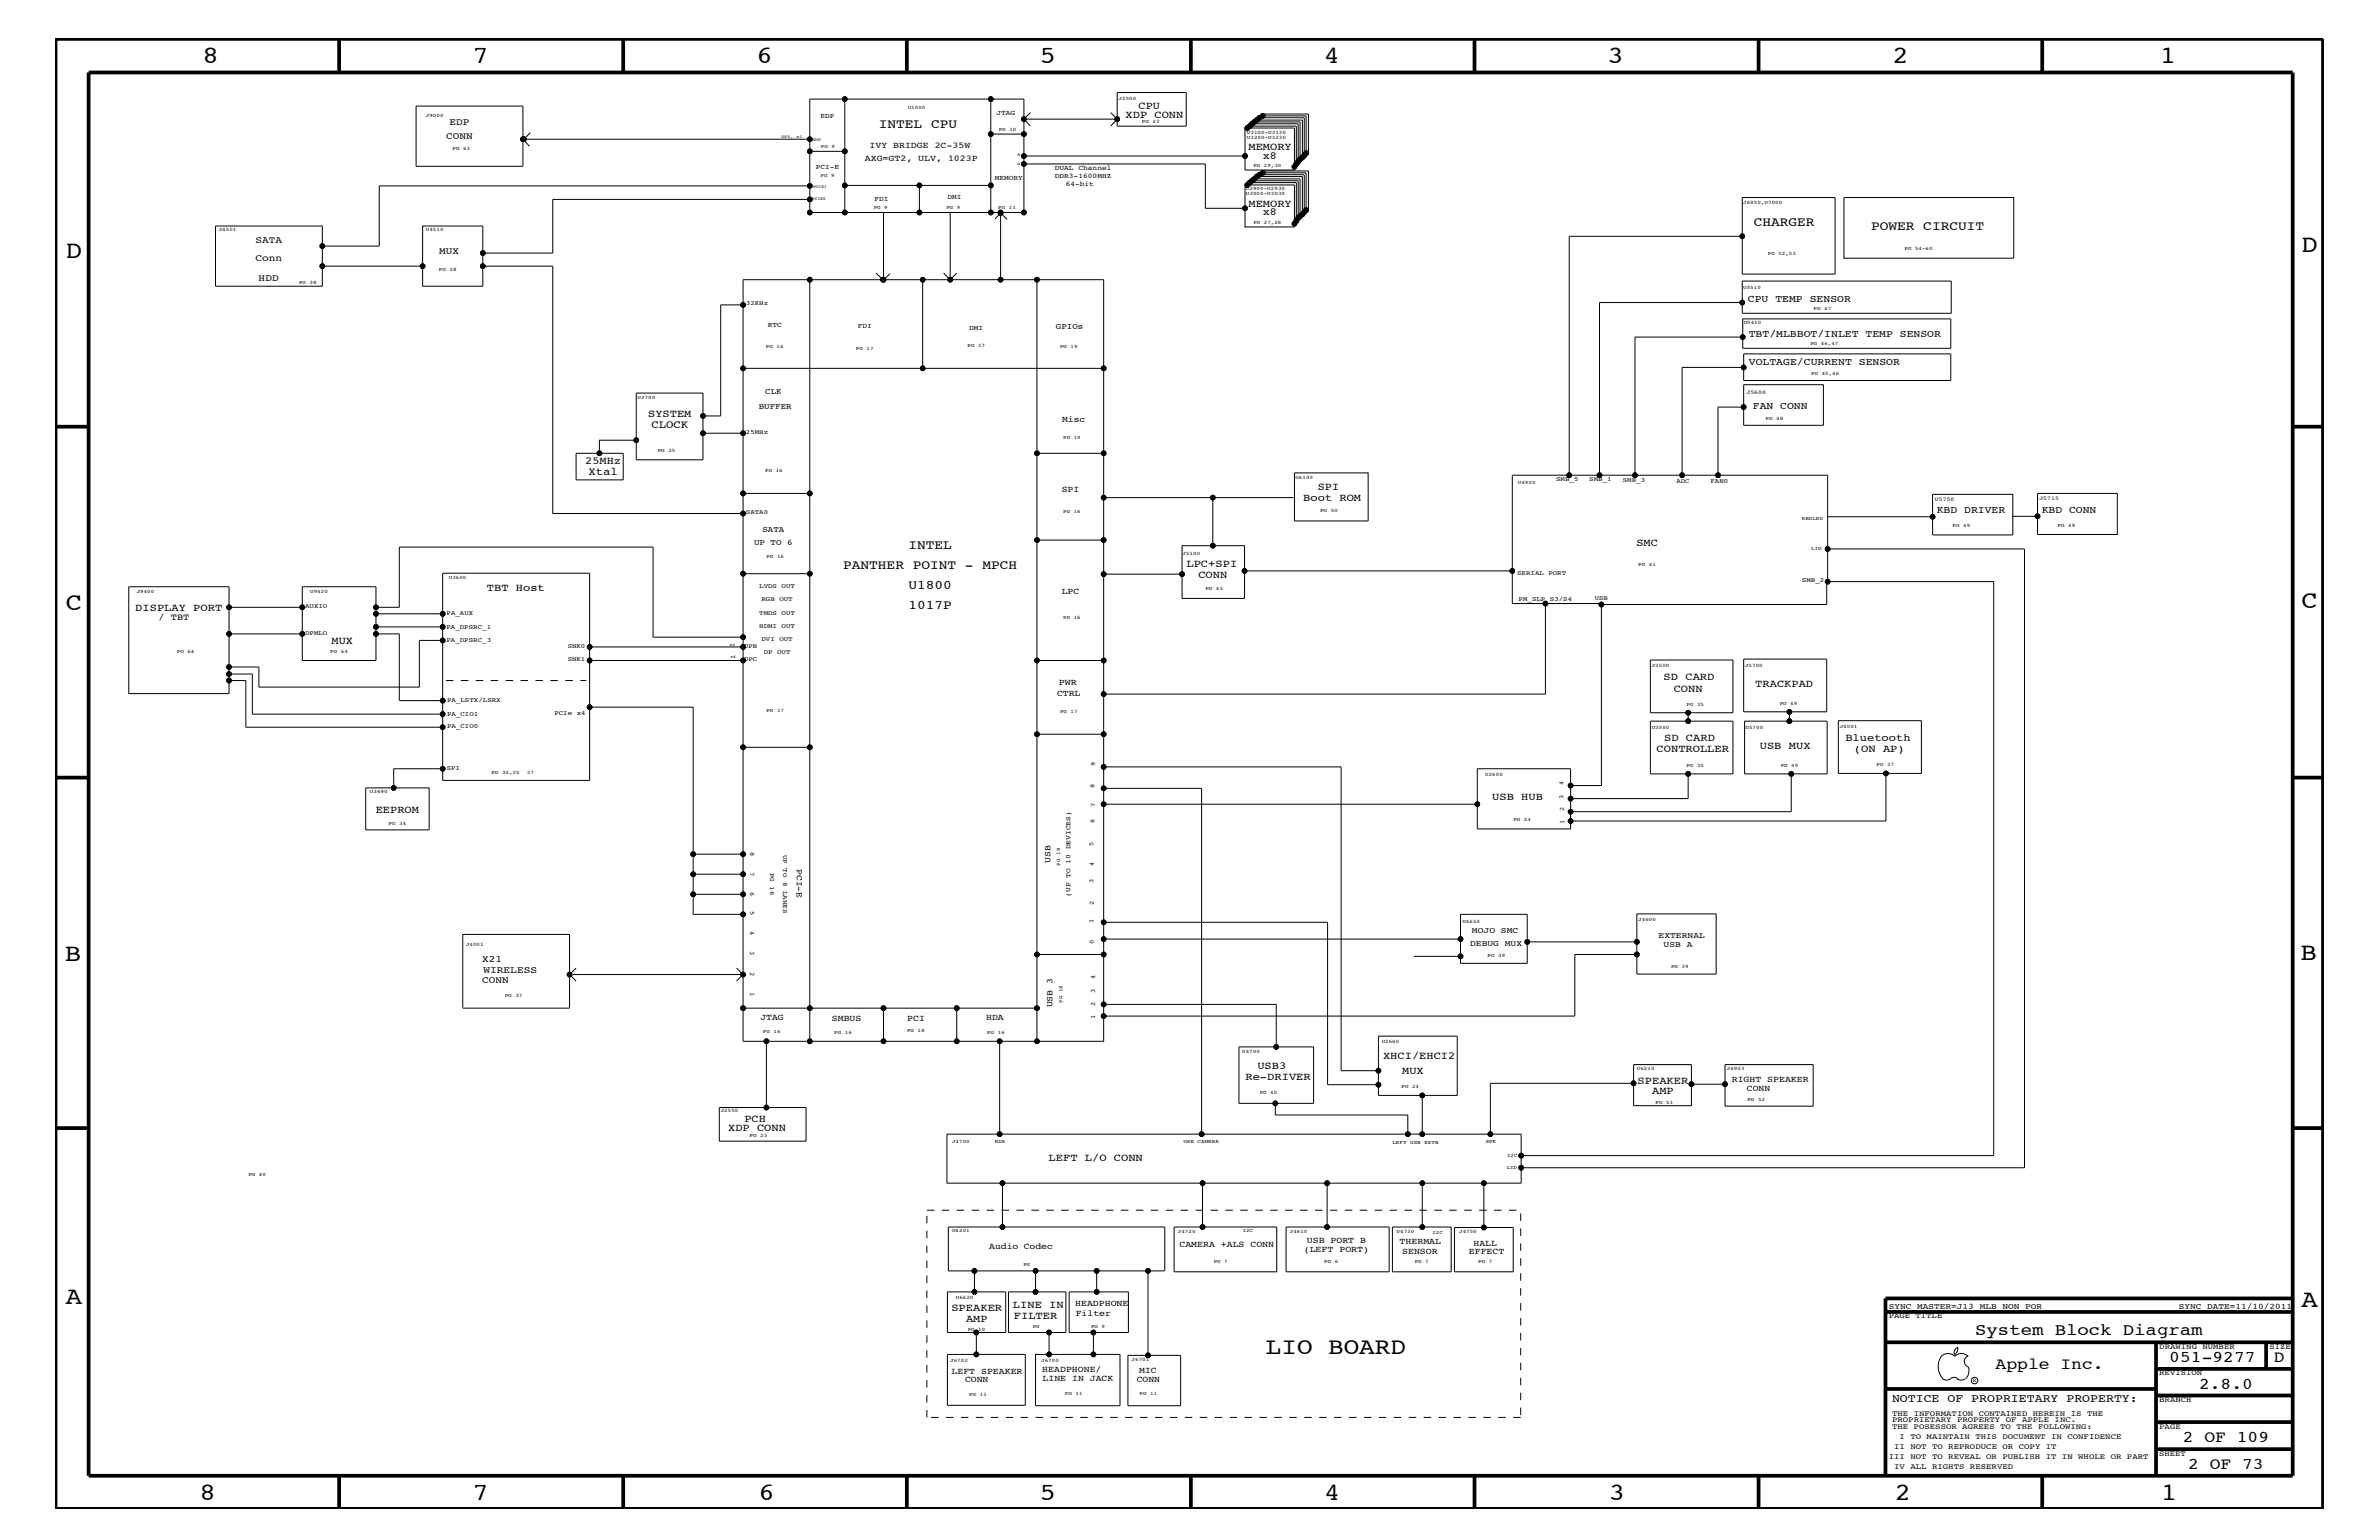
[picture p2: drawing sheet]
<svg xmlns="http://www.w3.org/2000/svg" width="432mm" height="279mm" viewBox="0 0 432 279" stroke-linecap="round" stroke-linejoin="round" font-family="sans-serif">
<defs><g id="words">
<g font-size="4.5">
<text x="36.7" y="11.5">8</text>
<text x="85.8" y="11.5">7</text>
<text x="137.3" y="11.5">6</text>
<text x="188.7" y="11.5">5</text>
<text x="240.3" y="11.5">4</text>
<text x="291.8" y="11.5">3</text>
<text x="343.5" y="11.5">2</text>
<text x="392" y="11.5">1</text>
<text x="11.9" y="46.8">D</text>
<text x="417.7" y="45.7">D</text>
<text x="11.9" y="110.6">C</text>
<text x="417.7" y="110.3">C</text>
<text x="11.8" y="174.3">B</text>
<text x="417.6" y="174.2">B</text>
<text x="11.9" y="236.7">A</text>
<text x="417.7" y="237.1">A</text>
<text x="36.2" y="272.1">8</text>
<text x="85.8" y="272.1">7</text>
<text x="137.7" y="272.1">6</text>
<text x="188.7" y="272.1">5</text>
<text x="240.4" y="272.1">4</text>
<text x="292" y="272.1">3</text>
<text x="343.9" y="272.1">2</text>
<text x="392.2" y="272.1">1</text>
</g>
<text font-size="4.2" x="229.8" y="245.6">LIO BOARD</text>
<g font-size="3">
<text x="358.5" y="242.3">System Block Diagram</text>
<text x="362.2" y="248.4">Apple Inc.</text>
<text x="393.7" y="247.1">051-9277</text>
<text x="399.2" y="252">2.8.0</text>
<text x="412.7" y="247.1">D</text>
<text x="396.2" y="261.6">2 OF 109</text>
<text x="397.2" y="266.6">2 OF 73</text>
</g>
<g font-size="2.4">
<text x="159.5" y="23.3">INTEL CPU</text>
<text x="318.3" y="40.9">CHARGER</text>
<text x="339.6" y="41.8">POWER CIRCUIT</text>
<text x="164.9" y="99.6">INTEL</text>
<text x="153" y="103.2">PANTHER POINT - MPCH</text>
<text x="164.9" y="106.9">U1800</text>
<text x="164.9" y="110.5">1017P</text>
</g>
<text font-size="2.1" x="343.4" y="254.4">NOTICE OF PROPRIETARY PROPERTY:</text>
<g font-size="2">
<text x="118.2" y="77.7">CLOCK</text>
<text x="106.8" y="86.1">Xtal</text>
</g>
<g font-size="1.9">
<text x="204.3" y="21.4">XDP CONN</text>
<text x="206.7" y="19.8">CPU</text>
<text x="226.6" y="27.2">MEMORY</text>
<text x="229.2" y="28.8">x8</text>
<text x="226.6" y="37.5">MEMORY</text>
<text x="229.2" y="39.1">x8</text>
<text x="317.2" y="54.7">CPU TEMP SENSOR</text>
<text x="317.4" y="61.2">TBT/MLBBOT/INLET TEMP SENSOR</text>
<text x="317.4" y="66.2">VOLTAGE/CURRENT SENSOR</text>
<text x="117.6" y="75.7">SYSTEM</text>
<text x="318.1" y="74.2">FAN CONN</text>
<text x="106.2" y="84.2">25MHz</text>
<text x="239.2" y="88.8">SPI</text>
<text x="236.6" y="90.9">Boot ROM</text>
<text x="351.5" y="93.1">KBD DRIVER</text>
<text x="370.6" y="93">KBD CONN</text>
<text x="297" y="99.1">SMC</text>
<text x="88.4" y="107.2">TBT Host</text>
<text x="215.3" y="102.9">LPC+SPI</text>
<text x="217.5" y="104.9">CONN</text>
<text x="24.6" y="110.9">DISPLAY PORT</text>
<text x="60.2" y="116.9">MUX</text>
<text x="302" y="123.3">SD CARD</text>
<text x="303.8" y="125.5">CONN</text>
<text x="318.6" y="124.6">TRACKPAD</text>
<text x="300.7" y="136.5">CONTROLLER</text>
<text x="302" y="134.4">SD CARD</text>
<text x="319.4" y="135.8">USB MUX</text>
<text x="334.9" y="134.4">Bluetooth</text>
<text x="336.5" y="136.4">(ON AP)</text>
<text x="68.2" y="147.4">EEPROM</text>
<text x="270.8" y="145.1">USB HUB</text>
<text x="226.1" y="195.9">Re-DRIVER</text>
<text x="228.2" y="194">USB3</text>
<text x="251" y="192.1">XHCI/EHCI2</text>
<text x="254.5" y="194.9">MUX</text>
<text x="297.2" y="196.7">SPEAKER</text>
<text x="135.1" y="203.5">PCH</text>
<text x="299.9" y="198.6">AMP</text>
<text x="132.2" y="205.3">XDP CONN</text>
<text x="190.3" y="210.6">LEFT L/O CONN</text>
<text x="172.7" y="237.9">SPEAKER</text>
<text x="175.3" y="239.8">AMP</text>
<text x="183.9" y="237.3">LINE IN</text>
<text x="184" y="239.3">FILTER</text>
</g>
<g font-size="1.8">
<text x="81.6" y="22.7">EDP</text>
<text x="81" y="25.2">CONN</text>
<text x="46.4" y="47.3">Conn</text>
<text x="46.4" y="44.1">SATA</text>
<text x="79.7" y="46">MUX</text>
<text x="46.9" y="50.9">HDD</text>
<text x="87.5" y="174.5">X21</text>
<text x="87.5" y="178.4">CONN</text>
<text x="87.8" y="176.6">WIRELESS</text>
</g>
<text font-size="1.7" x="28.8" y="112.6">/ TBT</text>
<g font-size="1.6">
<text x="157" y="29.2">AXG=GT2, ULV, 1023P</text>
<text x="157.8" y="26.8">IVY BRIDGE 2C-35W</text>
<text x="192.8" y="76.7">Misc</text>
<text x="192.7" y="89.4">SPI</text>
<text x="192.7" y="107.7">LPC</text>
<text x="192.2" y="124.2">PWR</text>
<text x="191.9" y="126.4">CTRL</text>
<text x="144.6" y="157.6" transform="rotate(90 144.6 157.6)">PCI-E</text>
<text x="190.7" y="156.6" transform="rotate(-90 190.7 156.6)">USB</text>
<text x="138" y="185">JTAG</text>
<text x="151" y="185.3">SMBUS</text>
<text x="164.7" y="185.3">PCI</text>
<text x="179" y="185.1">HDA</text>
<text x="191" y="182.8" transform="rotate(-90 191 182.8)">USB 3</text>
<text x="314.3" y="196.3">RIGHT SPEAKER</text>
<text x="317.1" y="198">CONN</text>
<text x="179.5" y="226.6">Audio Codec</text>
<text x="214.1" y="226.2">CAMERA +ALS CONN</text>
<text x="236.6" y="227.2">(LEFT PORT)</text>
<text x="237.2" y="225.5">USB PORT B</text>
<text x="254" y="225.7">THERMAL</text>
<text x="254.5" y="227.4">SENSOR</text>
<text x="266.6" y="227.4">EFFECT</text>
<text x="267.5" y="226">HALL</text>
<text x="195.2" y="236.9">HEADPHONE</text>
<text x="195.2" y="238.7">Filter</text>
<text x="172.7" y="249.2">LEFT SPEAKER</text>
<text x="175.2" y="250.7">CONN</text>
<text x="189.2" y="248.9">HEADPHONE/</text>
<text x="189.2" y="250.6">LINE IN JACK</text>
<text x="206.3" y="250.7">CONN</text>
<text x="206.8" y="249">MIC</text>
</g>
<g font-size="1.5">
<text x="191.6" y="59.7">GPIOs</text>
<text x="138.9" y="71.4">CLK</text>
<text x="137.7" y="74.2">BUFFER</text>
<text x="136.9" y="98.9">UP TO 6</text>
<text x="138.4" y="96.5">SATA</text>
<text x="266.8" y="171.6">DEBUG MUX</text>
<text x="267.2" y="169.2">MOJO SMC</text>
<text x="301" y="170.2">EXTERNAL</text>
<text x="302" y="171.9">USB A</text>
<text x="342.8" y="237.4">SYNC_MASTER=J13_MLB_NON_POR</text>
<text x="395.5" y="237.4">SYNC_DATE=11/10/2011</text>
</g>
<g font-size="1.4">
<text x="342.8" y="239.2">PAGE TITLE</text>
<text x="391.9" y="244.7">DRAWING NUMBER</text>
<text x="411.9" y="244.7">SIZE</text>
<text x="391.9" y="249.5">REVISION</text>
<text x="343.4" y="256.8">THE INFORMATION CONTAINED HEREIN IS THE</text>
<text x="391.9" y="254.4">BRANCH</text>
<text x="343.4" y="258">PROPRIETARY PROPERTY OF APPLE INC.</text>
<text x="343.4" y="259.3">THE POSESSOR AGREES TO THE FOLLOWING:</text>
<text x="343.8" y="262.9">II NOT TO REPRODUCE OR COPY IT</text>
<text x="344.8" y="261.1">I TO MAINTAIN THIS DOCUMENT IN CONFIDENCE</text>
<text x="391.9" y="259.3">PAGE</text>
<text x="342.8" y="264.7">III NOT TO REVEAL OR PUBLISH IT IN WHOLE OR PART</text>
<text x="343.8" y="266.6">IV ALL RIGHTS RESERVED</text>
<text x="391.9" y="264.1">SHEET</text>
</g>
<g font-size="1.3">
<text x="148.9" y="21.4">EDP</text>
<text x="180.8" y="20.9">JTAG</text>
<text x="148.1" y="30.7">PCI-E</text>
<text x="180.6" y="32.7">MEMORY</text>
<text x="191.4" y="32.4">DDR3-1600MHZ</text>
<text x="191.4" y="30.9">DUAL Channel</text>
<text x="193.5" y="33.8">64-bit</text>
<text x="158.8" y="36.5">FDI</text>
<text x="172" y="36.2">DMI</text>
<text x="139.4" y="59.3">RTC</text>
<text x="155.7" y="59.5">FDI</text>
<text x="175.9" y="59.8">DMI</text>
<text x="194.3" y="162.7" transform="rotate(-90 194.3 162.7)">(UP TO 10 DEVICES)</text>
</g>
<g font-size="1.2">
<text x="135.4" y="55.4">32KHz</text>
<text x="135.4" y="78.7">25MHz</text>
<text x="282.4" y="87.3">SMB_5</text>
<text x="288.5" y="87.3">SMB_1</text>
<text x="294.6" y="87.5">SMB_3</text>
<text x="304.3" y="87.7">ADC</text>
<text x="310.5" y="87.7">FAN0</text>
<text x="135.4" y="93.3">SATA0</text>
<text x="137.8" y="106.6">LVDS OUT</text>
<text x="275.4" y="104.3">SERIAL PORT</text>
<text x="327.1" y="105.6">SMB_2</text>
<text x="55.4" y="110.3">AUXIO</text>
<text x="81.1" y="111.6">PA_AUX</text>
<text x="137.8" y="111.5">TMDS OUT</text>
<text x="137.8" y="113.9">HDMI OUT</text>
<text x="138.2" y="109.1">RGB OUT</text>
<text x="275.6" y="109.1">PM_SLP S3/S4</text>
<text x="289.5" y="108.8">USB</text>
<text x="55.4" y="115.2">DPMLO</text>
<text x="81" y="114.1">PA_DPSRC_1</text>
<text x="81" y="116.4">PA_DPSRC_3</text>
<text x="103" y="117.5">SNK0</text>
<text x="135" y="117.5">DPB</text>
<text x="138.2" y="116.4">DVI OUT</text>
<text x="138.6" y="118.7">DP OUT</text>
<text x="103" y="120">SNK1</text>
<text x="135" y="120">DPC</text>
<text x="81.2" y="129.8">PA_CIO1</text>
<text x="81.2" y="127.4">PA_LSTX/LSRX</text>
<text x="100.6" y="129.7">PCIe x4</text>
<text x="81.2" y="132.1">PA_CIO0</text>
<text x="81.1" y="139.7">SPI</text>
<text x="198.6" y="143" transform="rotate(-90 198.6 143)">8</text>
<text x="198.8" y="139" transform="rotate(-90 198.8 139)">9</text>
<text x="283.8" y="142.5" transform="rotate(-90 283.8 142.5)">4</text>
<text x="198.6" y="149.3" transform="rotate(-90 198.6 149.3)">6</text>
<text x="198.8" y="146.4" transform="rotate(-90 198.8 146.4)">7</text>
<text x="283.8" y="144.9" transform="rotate(-90 283.8 144.9)">3</text>
<text x="283.9" y="149.4" transform="rotate(-90 283.9 149.4)">1</text>
<text x="283.9" y="147.2" transform="rotate(-90 283.9 147.2)">2</text>
<text x="136.1" y="154.5" transform="rotate(90 136.1 154.5)">8</text>
<text x="142.2" y="155.1" transform="rotate(90 142.2 155.1)">UP TO 8 LANES</text>
<text x="198.5" y="153.4" transform="rotate(-90 198.5 153.4)">5</text>
<text x="136.1" y="158.1" transform="rotate(90 136.1 158.1)">7</text>
<text x="136.1" y="161.8" transform="rotate(90 136.1 161.8)">6</text>
<text x="139.8" y="158.4" transform="rotate(90 139.8 158.4)">PG 16</text>
<text x="198.5" y="160.2" transform="rotate(-90 198.5 160.2)">3</text>
<text x="198.5" y="157" transform="rotate(-90 198.5 157)">4</text>
<text x="136.1" y="165.3" transform="rotate(90 136.1 165.3)">5</text>
<text x="198.5" y="167.5" transform="rotate(-90 198.5 167.5)">1</text>
<text x="198.5" y="164.2" transform="rotate(-90 198.5 164.2)">2</text>
<text x="136.1" y="169" transform="rotate(90 136.1 169)">4</text>
<text x="136.1" y="172.6" transform="rotate(90 136.1 172.6)">3</text>
<text x="198.5" y="171.3" transform="rotate(-90 198.5 171.3)">0</text>
<text x="136.1" y="176.3" transform="rotate(90 136.1 176.3)">2</text>
<text x="136.1" y="179.9" transform="rotate(90 136.1 179.9)">1</text>
<text x="198.8" y="177.6" transform="rotate(-90 198.8 177.6)">4</text>
<text x="198.8" y="184.9" transform="rotate(-90 198.8 184.9)">1</text>
<text x="198.8" y="182.5" transform="rotate(-90 198.8 182.5)">2</text>
<text x="198.8" y="180.1" transform="rotate(-90 198.8 180.1)">3</text>
</g>
<g font-size="1">
<text x="317" y="71.5">J5600</text>
<text x="351.2" y="90.9">U5750</text>
<text x="370.2" y="90.7">J5715</text>
<text x="358.1" y="250.7">R</text>
</g>
<g font-size=".9">
<text x="77.3" y="21.3">J9000</text>
<text x="164.8" y="19.8">U1000</text>
<text x="181.3" y="23.8">PG 10</text>
<text x="203" y="18.1">J2500</text>
<text x="207.3" y="22.3">PG 23</text>
<text x="82.1" y="27.3">PG 63</text>
<text x="149" y="26.8">PG 9</text>
<text x="226.3" y="24.2">U3100-U3130</text>
<text x="226.3" y="25.2">U3200-U3230</text>
<text x="148.9" y="32.1">PG 9</text>
<text x="226.1" y="35.3">U3000-U3030</text>
<text x="226.1" y="34.4">U2900-U2930</text>
<text x="227.5" y="30.3">PG 29,30</text>
<text x="39.7" y="41.9">J4501</text>
<text x="77.3" y="41.9">U4510</text>
<text x="158.6" y="38">PG 9</text>
<text x="171.8" y="38">PG 9</text>
<text x="181.2" y="38">PG 11</text>
<text x="227.5" y="40.7">PG 27,28</text>
<text x="316.4" y="36.9">J6950,U7000</text>
<text x="320.9" y="46.3">PG 52,53</text>
<text x="345.7" y="45.3">PG 54-60</text>
<text x="54.3" y="51.6">PG 38</text>
<text x="79.7" y="49.1">PG 38</text>
<text x="316.4" y="52.4">U5510</text>
<text x="316.5" y="58.8">U5410</text>
<text x="329.2" y="56.3">PG 47</text>
<text x="139" y="63.2">PG 16</text>
<text x="155.4" y="63.4">PG 17</text>
<text x="175.6" y="63">PG 17</text>
<text x="192.4" y="63.1">PG 19</text>
<text x="328.6" y="62.7">PG 46,47</text>
<text x="328.8" y="68">PG 45,46</text>
<text x="115.7" y="72.4">U2700</text>
<text x="320.5" y="76.2">PG 48</text>
<text x="119.4" y="82.1">PG 25</text>
<text x="193" y="79.7">PG 19</text>
<text x="138.9" y="85.6">PG 16</text>
<text x="235.1" y="86.9">U6100</text>
<text x="275.5" y="87.7">U4900</text>
<text x="193" y="93">PG 16</text>
<text x="239.6" y="92.8">PG 50</text>
<text x="327.1" y="94.3">KBDLED</text>
<text x="354.4" y="95.6">PG 49</text>
<text x="373.5" y="95.5">PG 49</text>
<text x="139.1" y="101.3">PG 16</text>
<text x="214.6" y="100.6">J5100</text>
<text x="328.8" y="99.9">LID</text>
<text x="24.8" y="107.6">J9400</text>
<text x="56.3" y="107.6">U9420</text>
<text x="81.5" y="105.1">U3600</text>
<text x="218.8" y="107.1">PG 43</text>
<text x="297.3" y="102.6">PG 41</text>
<text x="193" y="112.4">PG 16</text>
<text x="32.1" y="118.5">PG 64</text>
<text x="59.9" y="118.5">PG 64</text>
<text x="299.8" y="121.1">J3500</text>
<text x="316.7" y="120.9">J5700</text>
<text x="139.1" y="129.1">PG 17</text>
<text x="192.4" y="129.4">PG 17</text>
<text x="306.1" y="128">PG 35</text>
<text x="323" y="127.9">PG 49</text>
<text x="299.8" y="132.2">U3500</text>
<text x="316.8" y="132.2">U5700</text>
<text x="333.9" y="132.1">J4001</text>
<text x="67.1" y="143.9">U3690</text>
<text x="89.2" y="140.5">PG 34,35</text>
<text x="95.6" y="140.5">37</text>
<text x="269.6" y="140.8">U2600</text>
<text x="306.1" y="139.1">PG 35</text>
<text x="323.2" y="139.1">PG 49</text>
<text x="340.6" y="139.1">PG 37</text>
<text x="70.5" y="149.6">PG 34</text>
<text x="274.7" y="149">PG 24</text>
<text x="192.4" y="157" transform="rotate(-90 192.4 157)">PG 18</text>
<text x="265.4" y="167.5">U4650</text>
<text x="297.3" y="167.2">J4600</text>
<text x="84.6" y="171.6">J4001</text>
<text x="270" y="173.6">PG 39</text>
<text x="303.3" y="175.6">PG 39</text>
<text x="91.6" y="180.9">PG 37</text>
<text x="192.9" y="181.9" transform="rotate(-90 192.9 181.9)">PG 18</text>
<text x="138.5" y="187.4">PG 16</text>
<text x="151.4" y="187.6">PG 16</text>
<text x="164.6" y="187.2">PG 18</text>
<text x="179.2" y="187.6">PG 16</text>
<text x="225.5" y="191.1">U4700</text>
<text x="250.8" y="189.2">U2660</text>
<text x="254.4" y="197.4">PG 24</text>
<text x="297.1" y="194.2">U6210</text>
<text x="313.4" y="194.1">J6903</text>
<text x="130.8" y="201.8">J2550</text>
<text x="228.6" y="198.4">PG 40</text>
<text x="300.5" y="200.3">PG 51</text>
<text x="317.2" y="199.7">PG 52</text>
<text x="136.1" y="206.4">PG 23</text>
<text x="172.8" y="207.3">J4700</text>
<text x="180.6" y="207.4">HDA</text>
<text x="214.8" y="207.4">USB CAMERA</text>
<text x="252.7" y="207.5">LEFT USB EXTB</text>
<text x="269.7" y="207.4">SPK</text>
<text x="273.6" y="209.8">I2C</text>
<text x="45.1" y="213.4">PG 40</text>
<text x="273.5" y="212.1">LID</text>
<text x="172.8" y="223.5">U6201</text>
<text x="213.8" y="223.6">J4720</text>
<text x="225.6" y="223.5">I2C</text>
<text x="234.1" y="223.6">J4610</text>
<text x="253.5" y="223.7">U4730</text>
<text x="260" y="223.9">I2C</text>
<text x="264.8" y="223.7">J4750</text>
<text x="185.8" y="229.7">PG</text>
<text x="220.3" y="229.1">PG 7</text>
<text x="240.4" y="229.1">PG 6</text>
<text x="256.8" y="229.2">PG 7</text>
<text x="268.3" y="229.2">PG 7</text>
<text x="173.5" y="235.7">U6620</text>
<text x="175.6" y="241.5">PG 10</text>
<text x="187.5" y="240.9">PG</text>
<text x="198" y="240.9">PG 9</text>
<text x="172.5" y="247.2">J6702</text>
<text x="189" y="247.2">J6700</text>
<text x="205.4" y="246.9">J6701</text>
<text x="175.9" y="253.3">PG 11</text>
<text x="193.3" y="253">PG 11</text>
<text x="206.8" y="253.1">PG 11</text>
</g>
<g font-size=".8">
<text x="141.9" y="25.1">DP0,</text>
<text x="144.6" y="25.1">x1</text>
<text x="147.4" y="25.5">EDP</text>
<text x="184.7" y="28.3">B</text>
<text x="147.6" y="34.1">PCIE1</text>
<text x="184.7" y="30">A</text>
<text x="147.4" y="36.4">PCIE0</text>
<text x="132.4" y="117.1">x4</text>
<text x="132.6" y="119.4">x4</text>
</g>
</g></defs>
<g fill="none" stroke="#000" stroke-width=".68" stroke-linecap="butt">
<path d="M10.1 7.1h411.5v266.7h-411.5zM16.1 13.2h400v254.5h-400zM61.6 7.1v6.1M113.1 7.1v6.1M164.6 7.1v6.1M216.2 7.1v6.1M267.6 7.1v6.1M319.2 7.1v6.1M370.7 7.1v6.1M10.1 77.4h6M416.1 77.4h5.5M10.1 141.1h6"/>
<path d="M416.1 141.1h5.5M10.1 204.7h6M416.1 204.7h5.5M342.2 238h73.9M416.1 235.6h-73.9v32.1M342.2 243.5h73.9M342.2 252h49.1M391.3 248.4h24.8M391.3 243.5v24.2M391.3 258h24.8M391.3 253.2h24.8M411.3 243.5v4.9"/>
<path d="M61.6 267.7v6.1M113.1 267.7v6.1M164.6 267.7v6.1M216.2 268v5.8M267.6 267.7v6.1M319.2 267.7v6.1M370.7 267.7v6.1M391.3 262.9h24.8"/>
</g>
<g fill="none" stroke="#000" stroke-width=".18">
<path d="M153.3 18h32.5v3.6h17M179.8 18v20.6M96.3 24.1l-1.2 1.2M147 33.7v2.5h-46.7v9.7h-12.7v-4.9h-10.9v7.3M147 25.3h-52.1v-6.1h-19.4v11h19.4v-4.9l1.2 1.2M147 33.7h-78.2v10.9h-10.3M147 36.2v2.4M147 27.5h6.3M147 38.6h38.8M153.3 27.5v-9.5h-6.3v15.7M153.3 27.5v11.1M153.3 33.6h26.5"/>
<path d="M160.4 38.6v12.1M166.9 33.6v5M172.5 38.6v12.1l1.2-1.1M181.6 38.6v12.1M181.6 38.6l1.2 1.2M181.8 38.5l-1.2 1.2M185.8 21.6v2.7h-6M185.8 24.3v4h40.2M185.8 29.7h33v8.1h7.2v3.4h9v-7.6h-8.6M185.8 28.3v10.3M187 20.4l-1.2 1.2 1.2 1.3M201.6 20.4l1.2 1.2"/>
<path d="M202.8 21.6v-4.8h12.5v6.1h-12.5v-1.3l-1.2 1.3M226 37.8v-4.2h.4v-.5h8.9v7.5h-.3M226 23.2h9v7.6h-9zM226.4 23.2v-.3h8.9v7.4h-.3M226.8 22.9v-.4h8.8v7.2h-.3M226.8 33.1v-.3h8.8v6.8M227.2 22.5v-.4h8.8v7.2h-.4M227.2 32.8v-.3h8.8v7.1h-.4M227.7 22.1v-.3h8.7v7.1M227.7 32.5v-.5h8.7v6.9M228.1 21.8v-.4h8.6v7.2h-.3M228.1 32v-.3h8.6v7.2h-.3"/>
<path d="M228.6 21.4v-.4h8.5v7.2h-.4M228.6 31.7v-.3h8.5v6.7M229.2 31.4v-.4h8.3v7.1h-.4M229.2 21v-.3h8.3v7.1M235.6 39.6v.5h-.3M236 28.9h.4M236.4 38.9v.3h-.4M237.1 38.1v.4h-.4M237.1 27.8h.4M316.2 35.8h16.9v13.9h-16.9zM334.7 35.8h30.8v11h-30.8zM39.1 41h19.4v10.9h-19.4z"/>
<path d="M58.5 48.3h18.2M76.7 48.3v3.6h10.9v-3.6h12.7v44.9h34.6M87.6 45.9v2.4M134.9 55.3v23.3M147 50.7v53.4M159 49.6l1.3 1.1M161.5 49.6l-1.1 1.2M167.5 50.7v16.1M171.3 49.6l1.2 1.1M188.2 50.7v47.3M316.2 54.9h-25.9v31.3h6.5M316.2 51h38v5.8h-38z"/>
<path d="M316.2 42.9h-31.4v43.3M316.3 57.9h37.8v5.3h-37.8zM127.6 78.6h7.3v10.9M127.6 75.5v7.9h-12.1v-3.5M134.9 66.8h65.4M316.3 61.2h-19.5v25h8.5M316.5 66.7h-11.2v19.5h6.5M316.5 64.2h37.6v4.8h-37.6zM316.5 69.8h14.5v7.4h-14.5zM316.5 73.9h-4.7v12.3M104.6 82.2h8.5v4.9h-8.5zM108.8 82.2v-2.3h6.7v-8.6h12.1v4.2h3.2v-20.2h4.1v-4.6h65.4v88.4"/>
<path d="M134.9 89.5h12.1M134.9 89.5v27.9M188.2 82.2h12.1M200.3 98h-12.1v21.8M200.3 90.3h34.5M214.5 99h11.4v9.6h-11.4zM220.1 90.3v8.7M235 85.8h13.3v8.7h-13.3zM290.3 86.2h-15.8v23.3h16.2v.2M311.8 86.2h19.9v19.3M331.6 93.8h19.2v3.3h14.5v-7.4h-14.5v4.1M331.7 99.6h35.8v112.3h-91.4v2.8h-104.2v-8.9h104.2v6.1"/>
<path d="M365.2 93.7h4.6M369.8 89.5h14.5v7.5h-14.5zM23.4 106.5h18.2v19.3h-18.2zM41.6 115h13.3M41.6 110.2h13.3M68.2 115v-1.3h12.1v2.5M68.2 111.4h12.1v2.3M68.2 113.7v-7.2h-13.3v13.3h13.3v-4.8M68.2 115h4.3v12.1h7.8M68.2 110.2h4.3v-10.9h46v16.3h16.4M80.3 116.2h-4.2v8.5h-29.1v-3.7h-5.4M80.3 111.4v-7.4h26.7v37.6h-26.7v-2.1"/>
<path d="M80.3 116.2v10.9M107 117.4h27.9v2.4M107 119.8h27.9M134.9 104.1h12.1v31.5M134.9 119.8v42.4M200.3 119.8h-12.1v13.4M200.3 104.2h14.2M225.9 103.6h48.6M280.5 109.5v16.4h-80.2M299.6 119.7h14.9v9.6h-14.9zM316.5 119.6h15.1v9.5h-15.1zM41.6 122.3h4.2v7.3h34.5v-2.5"/>
<path d="M41.6 123.5h3v8.4h35.7M80.3 131.9v7.6h-8.8v3.4M80.3 129.6v2.3M107 128.3h18.8v37.6h9.1v-3.7M134.9 135.6h12.1v47.3h13.4v6h21M200.3 133.2h-12.1v40M299.6 130.8h14.9v9.6h-14.9zM306.4 129.3v1.5M316.7 130.8h14.9v9.6h-14.9zM324.8 129.1v1.7M333.7 130.8h15v9.5h-15zM66.4 142.9h11.5v7.7h-11.5z"/>
<path d="M125.8 158.6h9.1M125.8 155h9.1M200.3 143v-3.9h43.1v55.2h6.8M200.3 145.9h67.8M200.3 143h17.8v62.8M200.3 143v39.2M285.1 142.5h5.6v-32.8h40.9v-4.2h30.3v104.2h-85.8M285.1 144.9v-5.4h-17v10.9h17v-1.4M306.4 140.4v4.5h-21.3v2.4M325.1 140.4v6.9h-40M342.3 140.3v8.7h-57.2v-1.7M104 176.8h30.9"/>
<path d="M104.6 175.6l-1.2 1.2 1.2 1.2M125.8 162.2h9.1M133.7 175.6l1.2 1.2-1.2 1.2M134.9 165.9v23h4.2v12M188.2 173.2h12.1M188.2 173.2v9.7M200.3 167.3h40.7v29.5h9.2M200.3 170.4h64.8M256.6 173.5h8.5M277.2 170.9v-5h-12.1v8.9h12.1v-3.9h19.9M297.1 173.2h-11.3v11.1h-85.5v4.6h-18.9M297.1 165.8h14.4v10.9h-14.4z"/>
<path d="M84 182.9h19.4M84 182.8v-13.3h19.4v13.3M134.9 182.9h12.1v6M139.1 188.9h21.3M160.4 182.9h13.3v6M173.7 182.9h14.5v6M181.4 188.9v16.9M200.3 184.3v-2.1h31.3v7.7M224.9 189.9h13.5v10.3h-13.5zM250.2 188h14.3v10.7h-14.3zM258.1 198.7v7.1M296.5 193.2h10.5v7.4h-10.5z"/>
<path d="M296.5 196.5h-26v9.3M307 196.7h6.1M313.1 193.2h16v7.5h-16zM130.6 200.9h15.7v6.1h-15.7zM181.9 214.7v7.9M218.3 214.7v7.9M231.5 200.2v2.1h24v3.5M240.9 214.7v7.9M258.1 214.7v7.9M269.3 214.7v8M172 234.4h10.5v7.4h-10.5zM176.9 230.6h-4.8v-8h39.3v8h-12.3"/>
<path d="M183 234.4h10.5v7.4h-10.5zM188 230.6h-11.1v3.8M194.1 234.4h10.7v7.4h-10.7zM199.1 230.6h-11.1v3.8M199.1 230.6v3.8M208.4 230.6v15.3M213.1 222.6h18.6v8.1h-18.6zM233.4 222.6h18.7v8.1h-18.7zM252.7 222.6h10.7v8.1h-10.7zM264 222.7h10.7v8h-10.7zM172 245.7h14.1v9.3h-14.1zM177.2 241.8v3.9"/>
<path d="M188 245.7h15.3v9.3h-15.3zM190.4 241.8v3.9M198.5 241.8v3.9M204.7 245.9h9.6v9.1h-9.6zM352.3 246.1a1.72 1.72 0 0 1 2.5 0 1.69 1.69 0 0 1 2.4 0M352.4 246a3.2 3.2 0 0 0 .4 4.3l.8 .1 .4-.2M354 250.2l.7-.3 .7 .3M355.2 250.2l.7 .2 .7-.2M355.3 244.4v.3a1.18 1.18 0 0 1-.6 1.1M355.4 244.4a.99 .99 0 0 0-.6 1.4M357.2 246a1.04 1.04 0 0 0-.7 1 1.04 1.04 0 0 0 .7 1M357.3 248l.1 .7a2.11 2.11 0 0 1-.6 1.5"/>
<circle cx="153.3" cy="18" r=".42"/>
<circle cx="179.8" cy="18" r=".42"/>
<circle cx="94.9" cy="25.3" r=".42"/>
<circle cx="95.1" cy="25.3" r=".42"/>
<circle cx="147" cy="38.6" r=".42"/>
<circle cx="147" cy="36.2" r=".42"/>
<circle cx="147" cy="27.5" r=".42"/>
<circle cx="147" cy="25.3" r=".42"/>
<circle cx="147" cy="33.7" r=".42"/>
<circle cx="153.3" cy="38.6" r=".42"/>
<circle cx="153.3" cy="27.5" r=".42"/>
<circle cx="153.3" cy="33.6" r=".42"/>
<circle cx="166.9" cy="38.6" r=".42"/>
<circle cx="166.9" cy="33.6" r=".42"/>
<circle cx="179.8" cy="38.6" r=".42"/>
<circle cx="179.8" cy="24.3" r=".42"/>
<circle cx="179.8" cy="33.6" r=".42"/>
<circle cx="181.6" cy="38.6" r=".42"/>
<circle cx="185.8" cy="29.7" r=".42"/>
<circle cx="185.8" cy="38.6" r=".42"/>
<circle cx="185.8" cy="21.6" r=".42"/>
<circle cx="185.8" cy="24.3" r=".42"/>
<circle cx="185.8" cy="28.3" r=".42"/>
<circle cx="202.8" cy="21.6" r=".42"/>
<circle cx="226" cy="37.8" r=".42"/>
<circle cx="226" cy="28.3" r=".42"/>
<circle cx="226.4" cy="33.6" r=".42"/>
<circle cx="226.4" cy="23.2" r=".42"/>
<circle cx="226.8" cy="22.9" r=".42"/>
<circle cx="226.8" cy="33.1" r=".42"/>
<circle cx="227.2" cy="22.5" r=".42"/>
<circle cx="227.2" cy="32.8" r=".42"/>
<circle cx="227.7" cy="22.1" r=".42"/>
<circle cx="227.7" cy="32.5" r=".42"/>
<circle cx="228.1" cy="21.8" r=".42"/>
<circle cx="228.1" cy="32" r=".42"/>
<circle cx="228.6" cy="31.7" r=".42"/>
<circle cx="228.6" cy="21.4" r=".42"/>
<circle cx="229.2" cy="31.4" r=".42"/>
<circle cx="229.2" cy="21" r=".42"/>
<circle cx="234.9" cy="30.3" r=".42"/>
<circle cx="235.3" cy="29.7" r=".42"/>
<circle cx="235.6" cy="29.3" r=".42"/>
<circle cx="235.6" cy="39.6" r=".42"/>
<circle cx="236" cy="28.9" r=".42"/>
<circle cx="236" cy="39.2" r=".42"/>
<circle cx="236.4" cy="28.6" r=".42"/>
<circle cx="236.4" cy="38.9" r=".42"/>
<circle cx="236.7" cy="38.5" r=".42"/>
<circle cx="236.7" cy="28.2" r=".42"/>
<circle cx="237.1" cy="38.1" r=".42"/>
<circle cx="237.1" cy="27.8" r=".42"/>
<circle cx="58.5" cy="48.3" r=".42"/>
<circle cx="58.5" cy="44.6" r=".42"/>
<circle cx="76.7" cy="48.3" r=".42"/>
<circle cx="87.6" cy="48.3" r=".42"/>
<circle cx="87.6" cy="45.9" r=".42"/>
<circle cx="134.9" cy="55.3" r=".42"/>
<circle cx="147" cy="50.7" r=".42"/>
<circle cx="160.3" cy="50.7" r=".42"/>
<circle cx="160.4" cy="50.7" r=".42"/>
<circle cx="167.5" cy="50.7" r=".42"/>
<circle cx="172.5" cy="50.7" r=".42"/>
<circle cx="181.6" cy="50.7" r=".42"/>
<circle cx="188.2" cy="50.7" r=".42"/>
<circle cx="234.9" cy="40.6" r=".42"/>
<circle cx="235.3" cy="40.1" r=".42"/>
<circle cx="316.2" cy="42.9" r=".42"/>
<circle cx="316.2" cy="54.9" r=".42"/>
<circle cx="115.5" cy="79.9" r=".42"/>
<circle cx="127.6" cy="75.5" r=".42"/>
<circle cx="127.6" cy="78.6" r=".42"/>
<circle cx="134.9" cy="66.8" r=".42"/>
<circle cx="134.9" cy="78.6" r=".42"/>
<circle cx="167.5" cy="66.8" r=".42"/>
<circle cx="200.3" cy="66.8" r=".42"/>
<circle cx="316.3" cy="61.2" r=".42"/>
<circle cx="316.5" cy="73.9" r=".42"/>
<circle cx="316.5" cy="66.7" r=".42"/>
<circle cx="108.8" cy="82.2" r=".42"/>
<circle cx="134.9" cy="93.2" r=".42"/>
<circle cx="134.9" cy="89.5" r=".42"/>
<circle cx="147" cy="89.5" r=".42"/>
<circle cx="188.2" cy="82.2" r=".42"/>
<circle cx="188.2" cy="98" r=".42"/>
<circle cx="200.3" cy="82.2" r=".42"/>
<circle cx="200.3" cy="90.3" r=".42"/>
<circle cx="200.3" cy="98" r=".42"/>
<circle cx="220.1" cy="90.3" r=".42"/>
<circle cx="220.1" cy="99" r=".42"/>
<circle cx="284.8" cy="86.2" r=".42"/>
<circle cx="290.3" cy="86.2" r=".42"/>
<circle cx="296.8" cy="86.2" r=".42"/>
<circle cx="305.3" cy="86.2" r=".42"/>
<circle cx="311.8" cy="86.2" r=".42"/>
<circle cx="331.7" cy="99.6" r=".42"/>
<circle cx="350.8" cy="93.8" r=".42"/>
<circle cx="369.8" cy="93.7" r=".42"/>
<circle cx="41.6" cy="110.2" r=".42"/>
<circle cx="41.6" cy="115" r=".42"/>
<circle cx="54.9" cy="110.2" r=".42"/>
<circle cx="54.9" cy="115" r=".42"/>
<circle cx="68.2" cy="110.2" r=".42"/>
<circle cx="68.2" cy="111.4" r=".42"/>
<circle cx="68.2" cy="115" r=".42"/>
<circle cx="68.2" cy="113.7" r=".42"/>
<circle cx="80.3" cy="111.4" r=".42"/>
<circle cx="80.3" cy="116.2" r=".42"/>
<circle cx="80.3" cy="113.7" r=".42"/>
<circle cx="107" cy="117.4" r=".42"/>
<circle cx="107" cy="119.8" r=".42"/>
<circle cx="134.9" cy="115.6" r=".42"/>
<circle cx="134.9" cy="117.4" r=".42"/>
<circle cx="134.9" cy="119.8" r=".42"/>
<circle cx="134.9" cy="104.1" r=".42"/>
<circle cx="147" cy="104.1" r=".42"/>
<circle cx="188.2" cy="119.8" r=".42"/>
<circle cx="200.3" cy="104.2" r=".42"/>
<circle cx="200.3" cy="119.8" r=".42"/>
<circle cx="214.5" cy="104.2" r=".42"/>
<circle cx="225.9" cy="103.6" r=".42"/>
<circle cx="274.5" cy="103.6" r=".42"/>
<circle cx="280.5" cy="109.5" r=".42"/>
<circle cx="290.7" cy="109.7" r=".42"/>
<circle cx="331.7" cy="105.5" r=".42"/>
<circle cx="41.6" cy="122.3" r=".42"/>
<circle cx="41.6" cy="121" r=".42"/>
<circle cx="41.6" cy="123.5" r=".42"/>
<circle cx="80.3" cy="129.6" r=".42"/>
<circle cx="80.3" cy="127.1" r=".42"/>
<circle cx="80.3" cy="139.5" r=".42"/>
<circle cx="80.3" cy="131.9" r=".42"/>
<circle cx="107" cy="128.3" r=".42"/>
<circle cx="134.9" cy="135.6" r=".42"/>
<circle cx="147" cy="135.6" r=".42"/>
<circle cx="188.2" cy="133.2" r=".42"/>
<circle cx="200.3" cy="133.2" r=".42"/>
<circle cx="200.3" cy="139.1" r=".42"/>
<circle cx="200.3" cy="125.9" r=".42"/>
<circle cx="306.4" cy="130.8" r=".42"/>
<circle cx="306.4" cy="129.3" r=".42"/>
<circle cx="324.8" cy="130.8" r=".42"/>
<circle cx="324.8" cy="129.1" r=".42"/>
<circle cx="71.5" cy="142.9" r=".42"/>
<circle cx="125.8" cy="155" r=".42"/>
<circle cx="125.8" cy="158.6" r=".42"/>
<circle cx="134.9" cy="155" r=".42"/>
<circle cx="134.9" cy="158.6" r=".42"/>
<circle cx="200.3" cy="143" r=".42"/>
<circle cx="200.3" cy="145.9" r=".42"/>
<circle cx="268.1" cy="145.9" r=".42"/>
<circle cx="285.1" cy="149" r=".42"/>
<circle cx="285.1" cy="144.9" r=".42"/>
<circle cx="285.1" cy="147.3" r=".42"/>
<circle cx="285.1" cy="142.5" r=".42"/>
<circle cx="306.4" cy="140.4" r=".42"/>
<circle cx="325.1" cy="140.4" r=".42"/>
<circle cx="342.3" cy="140.3" r=".42"/>
<circle cx="103.4" cy="176.8" r=".42"/>
<circle cx="125.8" cy="162.2" r=".42"/>
<circle cx="134.9" cy="162.2" r=".42"/>
<circle cx="134.9" cy="165.9" r=".42"/>
<circle cx="134.9" cy="176.8" r=".42"/>
<circle cx="188.2" cy="173.2" r=".42"/>
<circle cx="200.3" cy="167.3" r=".42"/>
<circle cx="200.3" cy="173.2" r=".42"/>
<circle cx="200.3" cy="170.4" r=".42"/>
<circle cx="265.1" cy="173.5" r=".42"/>
<circle cx="265.1" cy="170.4" r=".42"/>
<circle cx="277.2" cy="170.9" r=".42"/>
<circle cx="297.1" cy="173.2" r=".42"/>
<circle cx="297.1" cy="170.9" r=".42"/>
<circle cx="134.9" cy="182.9" r=".42"/>
<circle cx="139.1" cy="188.9" r=".42"/>
<circle cx="147" cy="182.9" r=".42"/>
<circle cx="147" cy="188.9" r=".42"/>
<circle cx="160.4" cy="182.9" r=".42"/>
<circle cx="160.4" cy="188.9" r=".42"/>
<circle cx="173.7" cy="182.9" r=".42"/>
<circle cx="173.7" cy="188.9" r=".42"/>
<circle cx="181.4" cy="188.9" r=".42"/>
<circle cx="188.2" cy="182.9" r=".42"/>
<circle cx="188.2" cy="188.9" r=".42"/>
<circle cx="200.3" cy="184.3" r=".42"/>
<circle cx="200.3" cy="182.2" r=".42"/>
<circle cx="231.6" cy="189.9" r=".42"/>
<circle cx="250.2" cy="194.3" r=".42"/>
<circle cx="250.2" cy="196.8" r=".42"/>
<circle cx="258.1" cy="198.7" r=".42"/>
<circle cx="296.5" cy="196.5" r=".42"/>
<circle cx="307" cy="196.7" r=".42"/>
<circle cx="313.1" cy="196.7" r=".42"/>
<circle cx="139.1" cy="200.9" r=".42"/>
<circle cx="181.4" cy="205.8" r=".42"/>
<circle cx="181.9" cy="214.7" r=".42"/>
<circle cx="218.1" cy="205.8" r=".42"/>
<circle cx="218.3" cy="214.7" r=".42"/>
<circle cx="231.5" cy="200.2" r=".42"/>
<circle cx="240.9" cy="214.7" r=".42"/>
<circle cx="255.5" cy="205.8" r=".42"/>
<circle cx="258.1" cy="214.7" r=".42"/>
<circle cx="258.1" cy="205.8" r=".42"/>
<circle cx="269.3" cy="214.7" r=".42"/>
<circle cx="270.5" cy="205.8" r=".42"/>
<circle cx="276.1" cy="211.9" r=".42"/>
<circle cx="276.1" cy="209.7" r=".42"/>
<circle cx="176.9" cy="234.4" r=".42"/>
<circle cx="176.9" cy="230.6" r=".42"/>
<circle cx="181.9" cy="222.6" r=".42"/>
<circle cx="188" cy="234.4" r=".42"/>
<circle cx="188" cy="230.6" r=".42"/>
<circle cx="199.1" cy="234.4" r=".42"/>
<circle cx="199.1" cy="230.6" r=".42"/>
<circle cx="208.4" cy="230.6" r=".42"/>
<circle cx="218.3" cy="222.6" r=".42"/>
<circle cx="240.9" cy="222.6" r=".42"/>
<circle cx="258.1" cy="222.6" r=".42"/>
<circle cx="269.3" cy="222.7" r=".42"/>
<circle cx="177.2" cy="241.8" r=".42"/>
<circle cx="177.2" cy="245.7" r=".42"/>
<circle cx="190.4" cy="241.8" r=".42"/>
<circle cx="190.4" cy="245.7" r=".42"/>
<circle cx="198.5" cy="241.8" r=".42"/>
<circle cx="198.5" cy="245.7" r=".42"/>
<circle cx="208.4" cy="245.9" r=".42"/>
<circle cx="358.4" cy="250.5" r=".59"/>
</g>
<path d="M80.9 123.5h25.5M168.2 219.6h107.8v37.6M168.2 257.2v-37.6M276 257.2h-107.8" fill="none" stroke="#000" stroke-width=".18" stroke-dasharray="1.4 1.4" stroke-linecap="butt"/>
<g fill="#000">
<circle cx="153.3" cy="18" r=".42"/>
<circle cx="179.8" cy="18" r=".42"/>
<circle cx="94.9" cy="25.3" r=".42"/>
<circle cx="95.1" cy="25.3" r=".42"/>
<circle cx="147" cy="36.2" r=".42"/>
<circle cx="147" cy="33.7" r=".42"/>
<circle cx="147" cy="38.6" r=".42"/>
<circle cx="147" cy="27.5" r=".42"/>
<circle cx="147" cy="25.3" r=".42"/>
<circle cx="153.3" cy="33.6" r=".42"/>
<circle cx="153.3" cy="38.6" r=".42"/>
<circle cx="153.3" cy="27.5" r=".42"/>
<circle cx="166.9" cy="33.6" r=".42"/>
<circle cx="166.9" cy="38.6" r=".42"/>
<circle cx="179.8" cy="33.6" r=".42"/>
<circle cx="179.8" cy="38.6" r=".42"/>
<circle cx="179.8" cy="24.3" r=".42"/>
<circle cx="181.6" cy="38.6" r=".42"/>
<circle cx="185.8" cy="29.7" r=".42"/>
<circle cx="185.8" cy="28.3" r=".42"/>
<circle cx="185.8" cy="24.3" r=".42"/>
<circle cx="185.8" cy="21.6" r=".42"/>
<circle cx="185.8" cy="38.6" r=".42"/>
<circle cx="202.8" cy="21.6" r=".42"/>
<circle cx="226" cy="37.8" r=".42"/>
<circle cx="226" cy="28.3" r=".42"/>
<circle cx="226.4" cy="33.6" r=".42"/>
<circle cx="226.4" cy="23.2" r=".42"/>
<circle cx="226.8" cy="22.9" r=".42"/>
<circle cx="226.8" cy="33.1" r=".42"/>
<circle cx="227.2" cy="22.5" r=".42"/>
<circle cx="227.2" cy="32.8" r=".42"/>
<circle cx="227.7" cy="32.5" r=".42"/>
<circle cx="227.7" cy="22.1" r=".42"/>
<circle cx="228.1" cy="21.8" r=".42"/>
<circle cx="228.1" cy="32" r=".42"/>
<circle cx="228.6" cy="21.4" r=".42"/>
<circle cx="228.6" cy="31.7" r=".42"/>
<circle cx="229.2" cy="31.4" r=".42"/>
<circle cx="229.2" cy="21" r=".42"/>
<circle cx="234.9" cy="30.3" r=".42"/>
<circle cx="235.3" cy="29.7" r=".42"/>
<circle cx="235.6" cy="29.3" r=".42"/>
<circle cx="235.6" cy="39.6" r=".42"/>
<circle cx="236" cy="39.2" r=".42"/>
<circle cx="236" cy="28.9" r=".42"/>
<circle cx="236.4" cy="38.9" r=".42"/>
<circle cx="236.4" cy="28.6" r=".42"/>
<circle cx="236.7" cy="28.2" r=".42"/>
<circle cx="236.7" cy="38.5" r=".42"/>
<circle cx="237.1" cy="27.8" r=".42"/>
<circle cx="237.1" cy="38.1" r=".42"/>
<circle cx="58.5" cy="48.3" r=".42"/>
<circle cx="58.5" cy="44.6" r=".42"/>
<circle cx="76.7" cy="48.3" r=".42"/>
<circle cx="87.6" cy="48.3" r=".42"/>
<circle cx="87.6" cy="45.9" r=".42"/>
<circle cx="134.9" cy="55.3" r=".42"/>
<circle cx="147" cy="50.7" r=".42"/>
<circle cx="160.3" cy="50.7" r=".42"/>
<circle cx="160.4" cy="50.7" r=".42"/>
<circle cx="167.5" cy="50.7" r=".42"/>
<circle cx="172.5" cy="50.7" r=".42"/>
<circle cx="181.6" cy="50.7" r=".42"/>
<circle cx="188.2" cy="50.7" r=".42"/>
<circle cx="234.9" cy="40.6" r=".42"/>
<circle cx="235.3" cy="40.1" r=".42"/>
<circle cx="316.2" cy="42.9" r=".42"/>
<circle cx="316.2" cy="54.9" r=".42"/>
<circle cx="115.5" cy="79.9" r=".42"/>
<circle cx="127.6" cy="78.6" r=".42"/>
<circle cx="127.6" cy="75.5" r=".42"/>
<circle cx="134.9" cy="66.8" r=".42"/>
<circle cx="134.9" cy="78.6" r=".42"/>
<circle cx="167.5" cy="66.8" r=".42"/>
<circle cx="200.3" cy="66.8" r=".42"/>
<circle cx="316.3" cy="61.2" r=".42"/>
<circle cx="316.5" cy="73.9" r=".42"/>
<circle cx="316.5" cy="66.7" r=".42"/>
<circle cx="108.8" cy="82.2" r=".42"/>
<circle cx="134.9" cy="89.5" r=".42"/>
<circle cx="134.9" cy="93.2" r=".42"/>
<circle cx="147" cy="89.5" r=".42"/>
<circle cx="188.2" cy="82.2" r=".42"/>
<circle cx="188.2" cy="98" r=".42"/>
<circle cx="200.3" cy="82.2" r=".42"/>
<circle cx="200.3" cy="90.3" r=".42"/>
<circle cx="200.3" cy="98" r=".42"/>
<circle cx="220.1" cy="90.3" r=".42"/>
<circle cx="220.1" cy="99" r=".42"/>
<circle cx="284.8" cy="86.2" r=".42"/>
<circle cx="290.3" cy="86.2" r=".42"/>
<circle cx="296.8" cy="86.2" r=".42"/>
<circle cx="305.3" cy="86.2" r=".42"/>
<circle cx="311.8" cy="86.2" r=".42"/>
<circle cx="331.7" cy="99.6" r=".42"/>
<circle cx="350.8" cy="93.8" r=".42"/>
<circle cx="369.8" cy="93.7" r=".42"/>
<circle cx="41.6" cy="115" r=".42"/>
<circle cx="41.6" cy="110.2" r=".42"/>
<circle cx="54.9" cy="115" r=".42"/>
<circle cx="54.9" cy="110.2" r=".42"/>
<circle cx="68.2" cy="115" r=".42"/>
<circle cx="68.2" cy="113.7" r=".42"/>
<circle cx="68.2" cy="110.2" r=".42"/>
<circle cx="68.2" cy="111.4" r=".42"/>
<circle cx="80.3" cy="116.2" r=".42"/>
<circle cx="80.3" cy="111.4" r=".42"/>
<circle cx="80.3" cy="113.7" r=".42"/>
<circle cx="107" cy="117.4" r=".42"/>
<circle cx="107" cy="119.8" r=".42"/>
<circle cx="134.9" cy="117.4" r=".42"/>
<circle cx="134.9" cy="119.8" r=".42"/>
<circle cx="134.9" cy="104.1" r=".42"/>
<circle cx="134.9" cy="115.6" r=".42"/>
<circle cx="147" cy="104.1" r=".42"/>
<circle cx="188.2" cy="119.8" r=".42"/>
<circle cx="200.3" cy="104.2" r=".42"/>
<circle cx="200.3" cy="119.8" r=".42"/>
<circle cx="214.5" cy="104.2" r=".42"/>
<circle cx="225.9" cy="103.6" r=".42"/>
<circle cx="274.5" cy="103.6" r=".42"/>
<circle cx="280.5" cy="109.5" r=".42"/>
<circle cx="290.7" cy="109.7" r=".42"/>
<circle cx="331.7" cy="105.5" r=".42"/>
<circle cx="41.6" cy="123.5" r=".42"/>
<circle cx="41.6" cy="122.3" r=".42"/>
<circle cx="41.6" cy="121" r=".42"/>
<circle cx="80.3" cy="131.9" r=".42"/>
<circle cx="80.3" cy="129.6" r=".42"/>
<circle cx="80.3" cy="139.5" r=".42"/>
<circle cx="80.3" cy="127.1" r=".42"/>
<circle cx="107" cy="128.3" r=".42"/>
<circle cx="134.9" cy="135.6" r=".42"/>
<circle cx="147" cy="135.6" r=".42"/>
<circle cx="188.2" cy="133.2" r=".42"/>
<circle cx="200.3" cy="139.1" r=".42"/>
<circle cx="200.3" cy="125.9" r=".42"/>
<circle cx="200.3" cy="133.2" r=".42"/>
<circle cx="306.4" cy="129.3" r=".42"/>
<circle cx="306.4" cy="130.8" r=".42"/>
<circle cx="324.8" cy="129.1" r=".42"/>
<circle cx="324.8" cy="130.8" r=".42"/>
<circle cx="71.5" cy="142.9" r=".42"/>
<circle cx="125.8" cy="155" r=".42"/>
<circle cx="125.8" cy="158.6" r=".42"/>
<circle cx="134.9" cy="155" r=".42"/>
<circle cx="134.9" cy="158.6" r=".42"/>
<circle cx="200.3" cy="143" r=".42"/>
<circle cx="200.3" cy="145.9" r=".42"/>
<circle cx="268.1" cy="145.9" r=".42"/>
<circle cx="285.1" cy="144.9" r=".42"/>
<circle cx="285.1" cy="147.3" r=".42"/>
<circle cx="285.1" cy="142.5" r=".42"/>
<circle cx="285.1" cy="149" r=".42"/>
<circle cx="306.4" cy="140.4" r=".42"/>
<circle cx="325.1" cy="140.4" r=".42"/>
<circle cx="342.3" cy="140.3" r=".42"/>
<circle cx="103.4" cy="176.8" r=".42"/>
<circle cx="125.8" cy="162.2" r=".42"/>
<circle cx="134.9" cy="162.2" r=".42"/>
<circle cx="134.9" cy="176.8" r=".42"/>
<circle cx="134.9" cy="165.9" r=".42"/>
<circle cx="188.2" cy="173.2" r=".42"/>
<circle cx="200.3" cy="167.3" r=".42"/>
<circle cx="200.3" cy="170.4" r=".42"/>
<circle cx="200.3" cy="173.2" r=".42"/>
<circle cx="265.1" cy="170.4" r=".42"/>
<circle cx="265.1" cy="173.5" r=".42"/>
<circle cx="277.2" cy="170.9" r=".42"/>
<circle cx="297.1" cy="170.9" r=".42"/>
<circle cx="297.1" cy="173.2" r=".42"/>
<circle cx="134.9" cy="182.9" r=".42"/>
<circle cx="139.1" cy="188.9" r=".42"/>
<circle cx="147" cy="182.9" r=".42"/>
<circle cx="147" cy="188.9" r=".42"/>
<circle cx="160.4" cy="182.9" r=".42"/>
<circle cx="160.4" cy="188.9" r=".42"/>
<circle cx="173.7" cy="182.9" r=".42"/>
<circle cx="173.7" cy="188.9" r=".42"/>
<circle cx="181.4" cy="188.9" r=".42"/>
<circle cx="188.2" cy="182.9" r=".42"/>
<circle cx="188.2" cy="188.9" r=".42"/>
<circle cx="200.3" cy="184.3" r=".42"/>
<circle cx="200.3" cy="182.2" r=".42"/>
<circle cx="231.6" cy="189.9" r=".42"/>
<circle cx="250.2" cy="196.8" r=".42"/>
<circle cx="250.2" cy="194.3" r=".42"/>
<circle cx="258.1" cy="198.7" r=".42"/>
<circle cx="296.5" cy="196.5" r=".42"/>
<circle cx="307" cy="196.7" r=".42"/>
<circle cx="313.1" cy="196.7" r=".42"/>
<circle cx="139.1" cy="200.9" r=".42"/>
<circle cx="181.4" cy="205.8" r=".42"/>
<circle cx="181.9" cy="214.7" r=".42"/>
<circle cx="218.1" cy="205.8" r=".42"/>
<circle cx="218.3" cy="214.7" r=".42"/>
<circle cx="231.5" cy="200.2" r=".42"/>
<circle cx="240.9" cy="214.7" r=".42"/>
<circle cx="255.5" cy="205.8" r=".42"/>
<circle cx="258.1" cy="214.7" r=".42"/>
<circle cx="258.1" cy="205.8" r=".42"/>
<circle cx="269.3" cy="214.7" r=".42"/>
<circle cx="270.5" cy="205.8" r=".42"/>
<circle cx="276.1" cy="209.7" r=".42"/>
<circle cx="276.1" cy="211.9" r=".42"/>
<circle cx="176.9" cy="230.6" r=".42"/>
<circle cx="176.9" cy="234.4" r=".42"/>
<circle cx="181.9" cy="222.6" r=".42"/>
<circle cx="188" cy="230.6" r=".42"/>
<circle cx="188" cy="234.4" r=".42"/>
<circle cx="199.1" cy="230.6" r=".42"/>
<circle cx="199.1" cy="234.4" r=".42"/>
<circle cx="208.4" cy="230.6" r=".42"/>
<circle cx="218.3" cy="222.6" r=".42"/>
<circle cx="240.9" cy="222.6" r=".42"/>
<circle cx="258.1" cy="222.6" r=".42"/>
<circle cx="269.3" cy="222.7" r=".42"/>
<circle cx="177.2" cy="241.8" r=".42"/>
<circle cx="177.2" cy="245.7" r=".42"/>
<circle cx="190.4" cy="241.8" r=".42"/>
<circle cx="190.4" cy="245.7" r=".42"/>
<circle cx="198.5" cy="241.8" r=".42"/>
<circle cx="198.5" cy="245.7" r=".42"/>
<circle cx="208.4" cy="245.9" r=".42"/>
</g>
<use href="#words"/>
</svg>
